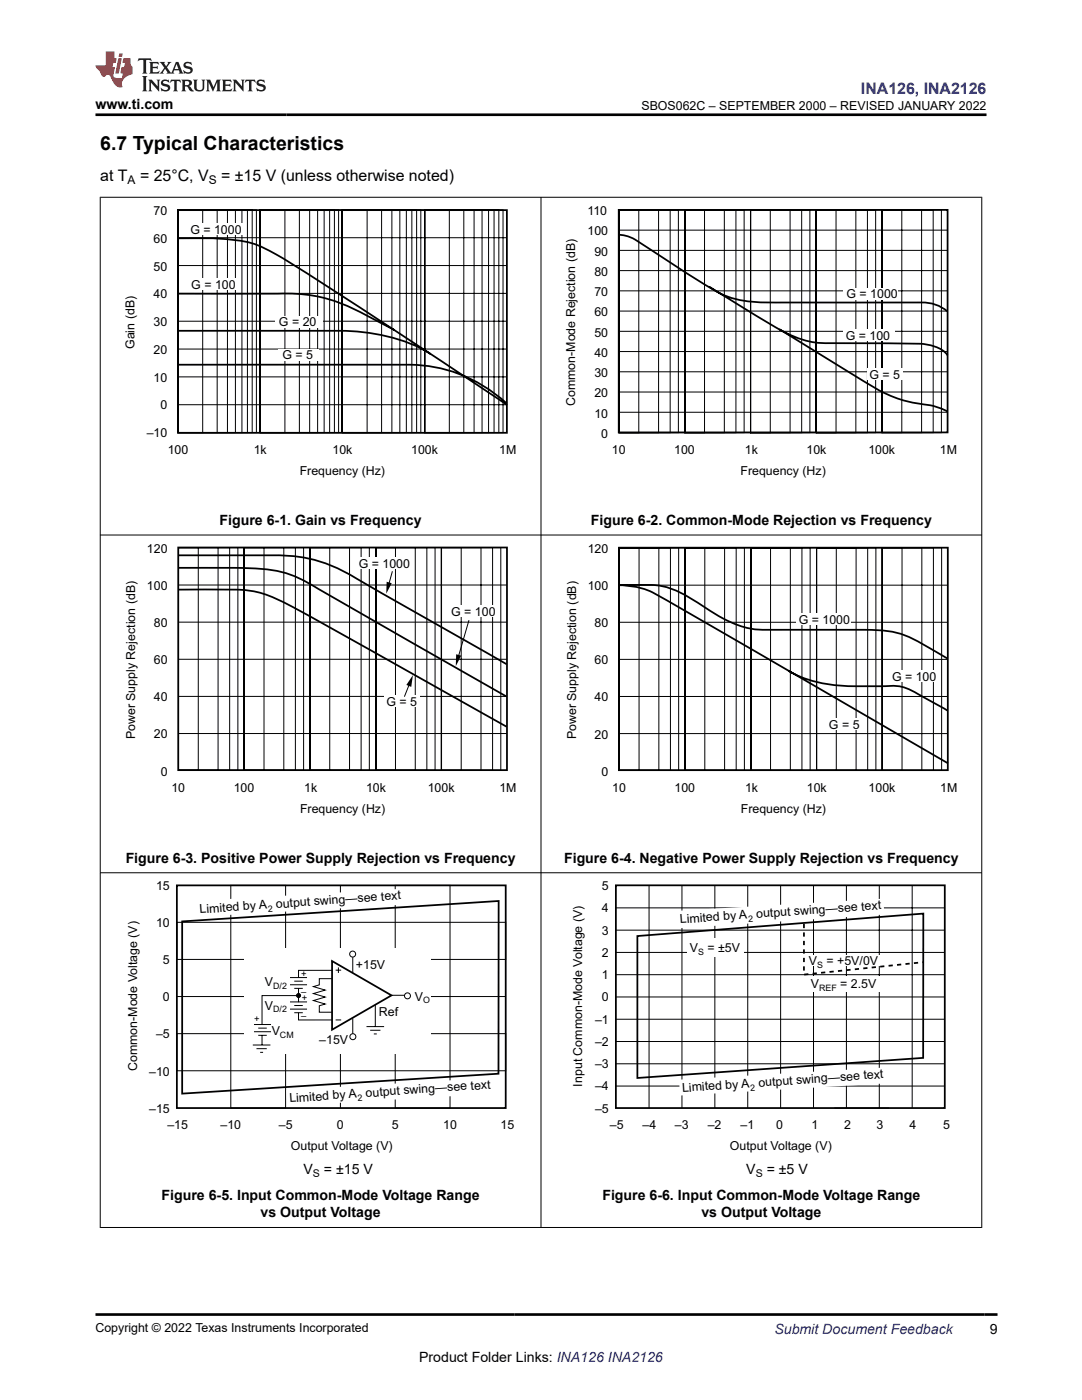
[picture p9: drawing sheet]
<svg xmlns="http://www.w3.org/2000/svg" width="216mm" height="279mm" viewBox="0 0 216 279" stroke-linecap="round" stroke-linejoin="round" font-family="sans-serif">
<defs><g id="words">
<text font-size="3.9" x="20" y="29.9">6.7 Typical Characteristics</text>
<text font-size="3.2" fill="#00f" x="171.8" y="18.7">INA126, INA2126</text>
<g font-size="3.2">
<text x="20" y="36.1">at T</text>
<text x="27.9" y="36.1">= 25°C, V</text>
<text x="44.1" y="36.1">= ±15 V (unless otherwise noted)</text>
</g>
<g font-size="2.8">
<text x="19" y="21.8">www.ti.com</text>
<text x="43.8" y="104.8">Figure 6-1. Gain vs Frequency</text>
<text x="117.9" y="104.8">Figure 6-2. Common-Mode Rejection vs Frequency</text>
<text x="25.1" y="172.2">Figure 6-3. Positive Power Supply Rejection vs Frequency</text>
<text x="112.6" y="172.2">Figure 6-4. Negative Power Supply Rejection vs Frequency</text>
<text x="32.3" y="239.6">Figure 6-5. Input Common-Mode Voltage Range</text>
<text x="60.6" y="234.4">V</text>
<text x="64.6" y="234.4">= ±15 V</text>
<text x="120.2" y="239.6">Figure 6-6. Input Common-Mode Voltage Range</text>
<text x="148.9" y="234.4">V</text>
<text x="153" y="234.4">= ±5 V</text>
<text x="52" y="243">vs Output Voltage</text>
<text x="140" y="243">vs Output Voltage</text>
<text x="197.5" y="266.1">9</text>
<text x="83.6" y="271.7">Product Folder Links: INA126 INA2126</text>
</g>
<text font-size="2.8" fill="#00f" x="154.5" y="266.2">Submit Document Feedback</text>
<g font-size="2.5">
<text x="128" y="21.9">SBOS062C – SEPTEMBER 2000 – REVISED JANUARY 2022</text>
<text x="30.6" y="42.9">70</text>
<text x="38" y="46.7">G = 1000</text>
<text x="117.2" y="42.9">110</text>
<text x="117.2" y="47">100</text>
<text x="30.6" y="48.5">60</text>
<text x="118.6" y="51">90</text>
<text x="30.6" y="54">50</text>
<text x="30.6" y="59.6">40</text>
<text x="38.2" y="57.6">G = 100</text>
<text x="118.6" y="55.1">80</text>
<text x="118.6" y="59.1">70</text>
<text x="168.9" y="59.6">G = 1000</text>
<text x="30.6" y="65.1">30</text>
<text x="55.7" y="65.1">G = 20</text>
<text x="118.6" y="63.1">60</text>
<text x="26.8" y="69.7" transform="rotate(-90 26.8 69.7)">Gain (dB)</text>
<text x="30.6" y="70.6">20</text>
<text x="56.4" y="71.7">G = 5</text>
<text x="118.6" y="67.2">50</text>
<text x="118.6" y="71.2">40</text>
<text x="168.8" y="67.8">G = 100</text>
<text x="30.6" y="76.2">10</text>
<text x="118.6" y="75.3">30</text>
<text x="173.5" y="75.7">G = 5</text>
<text x="32" y="81.7">0</text>
<text x="114.8" y="81" transform="rotate(-90 114.8 81)">Common-Mode Rejection (dB)</text>
<text x="118.6" y="79.3">20</text>
<text x="118.6" y="83.3">10</text>
<text x="29.3" y="87.2">–10</text>
<text x="120" y="87.4">0</text>
<text x="33.5" y="90.6">100</text>
<text x="50.6" y="90.6">1k</text>
<text x="59.8" y="94.8">Frequency (Hz)</text>
<text x="66.3" y="90.6">10k</text>
<text x="82.1" y="90.6">100k</text>
<text x="99.6" y="90.6">1M</text>
<text x="122.1" y="90.6">10</text>
<text x="134.5" y="90.6">100</text>
<text x="147.8" y="94.8">Frequency (Hz)</text>
<text x="148.6" y="90.6">1k</text>
<text x="160.9" y="90.6">10k</text>
<text x="173.3" y="90.6">100k</text>
<text x="187.6" y="90.6">1M</text>
<text x="29.3" y="110.3">120</text>
<text x="71.6" y="113.4">G = 1000</text>
<text x="117.3" y="110.4">120</text>
<text x="29.3" y="117.7">100</text>
<text x="117.3" y="117.8">100</text>
<text x="30.7" y="125.1">80</text>
<text x="90" y="122.9">G = 100</text>
<text x="118.7" y="125.2">80</text>
<text x="159.4" y="124.6">G = 1000</text>
<text x="30.7" y="132.6">60</text>
<text x="118.7" y="132.6">60</text>
<text x="178" y="135.8">G = 100</text>
<text x="30.7" y="140">40</text>
<text x="77.1" y="140.8">G = 5</text>
<text x="118.7" y="140">40</text>
<text x="27" y="147.5" transform="rotate(-90 27 147.5)">Power Supply Rejection (dB)</text>
<text x="30.7" y="147.4">20</text>
<text x="115" y="147.6" transform="rotate(-90 115 147.6)">Power Supply Rejection (dB)</text>
<text x="118.7" y="147.4">20</text>
<text x="165.4" y="145.4">G = 5</text>
<text x="32.1" y="154.8">0</text>
<text x="120" y="154.8">0</text>
<text x="34.2" y="158">10</text>
<text x="46.6" y="158">100</text>
<text x="60.7" y="158">1k</text>
<text x="73" y="158">10k</text>
<text x="85.4" y="158">100k</text>
<text x="99.6" y="158">1M</text>
<text x="122.2" y="158">10</text>
<text x="134.6" y="158">100</text>
<text x="148.7" y="158">1k</text>
<text x="161" y="158">10k</text>
<text x="173.3" y="158">100k</text>
<text x="187.6" y="158">1M</text>
<text x="59.9" y="162.2">Frequency (Hz)</text>
<text x="147.8" y="162.2">Frequency (Hz)</text>
<text x="31.1" y="177.6">15</text>
<text x="120.1" y="177.6">5</text>
<text x="31.1" y="185">10</text>
<text x="39.9" y="182.3" transform="rotate(-4 39.9 182.3)">Limited by A</text>
<text x="55.1" y="181.2" transform="rotate(-4 55.1 181.2)">output swing—see text</text>
<text x="120.1" y="182.1">4</text>
<text x="135.7" y="184.3" transform="rotate(-4 135.7 184.3)">Limited by A</text>
<text x="151" y="183.2" transform="rotate(-4 151 183.2)">output swing—see text</text>
<text x="120.1" y="186.5">3</text>
<text x="120.1" y="190.9">2</text>
<text x="137.7" y="189.9">V</text>
<text x="141.2" y="189.9">= ±5V</text>
<text x="32.5" y="192.4">5</text>
<text x="52.9" y="196.7">V</text>
<text x="71" y="193.4">+15V</text>
<text x="120.1" y="195.4">1</text>
<text x="161.4" y="192.5">V</text>
<text x="161.8" y="197.1">V</text>
<text x="164.9" y="192.5">= +5V/0V</text>
<text x="167.6" y="197.1">= 2.5V</text>
<text x="32.5" y="199.8">0</text>
<text x="52.9" y="201.5">V</text>
<text x="75.6" y="202.8">Ref</text>
<text x="82.8" y="199.7">V</text>
<text x="120.1" y="199.8">0</text>
<text x="31.1" y="207.2">–5</text>
<text x="54.2" y="206.6">V</text>
<text x="63.7" y="208.4">–15V</text>
<text x="118.7" y="204.3">–1</text>
<text x="118.7" y="208.7">–2</text>
<text x="27.4" y="213.8" transform="rotate(-90 27.4 213.8)">Common-Mode Voltage (V)</text>
<text x="29.8" y="214.7">–10</text>
<text x="118.7" y="213.2">–3</text>
<text x="57.8" y="220" transform="rotate(-4 57.8 220)">Limited by A</text>
<text x="73" y="218.9" transform="rotate(-4 73 218.9)">output swing—see text</text>
<text x="116.2" y="216.8" transform="rotate(-90 116.2 216.8)">Input Common-Mode Voltage (V)</text>
<text x="118.7" y="217.6">–4</text>
<text x="136.2" y="217.9" transform="rotate(-4 136.2 217.9)">Limited by A</text>
<text x="151.4" y="216.9" transform="rotate(-4 151.4 216.9)">output swing—see text</text>
<text x="29.8" y="222.1">–15</text>
<text x="33.4" y="225.4">–15</text>
<text x="44" y="225.4">–10</text>
<text x="55.7" y="225.4">–5</text>
<text x="67.2" y="225.4">0</text>
<text x="78.2" y="225.4">5</text>
<text x="88.4" y="225.4">10</text>
<text x="99.9" y="225.4">15</text>
<text x="118.7" y="222.1">–5</text>
<text x="121.7" y="225.4">–5</text>
<text x="128.2" y="225.4">–4</text>
<text x="134.7" y="225.4">–3</text>
<text x="141.2" y="225.4">–2</text>
<text x="147.8" y="225.4">–1</text>
<text x="154.9" y="225.4">0</text>
<text x="161.9" y="225.4">1</text>
<text x="168.4" y="225.4">2</text>
<text x="174.9" y="225.4">3</text>
<text x="181.5" y="225.4">4</text>
<text x="188.2" y="225.4">5</text>
<text x="58.1" y="229.6">Output Voltage (V)</text>
<text x="145.7" y="229.6">Output Voltage (V)</text>
<text x="19" y="265.9">Copyright © 2022 Texas Instruments Incorporated</text>
</g>
<g font-size="2.4">
<text x="25.5" y="36.7">A</text>
<text x="41.7" y="36.7">S</text>
</g>
<g font-size="2.1">
<text x="62.4" y="234.9">S</text>
<text x="150.8" y="234.9">S</text>
</g>
<g font-size="1.9">
<text x="60.1" y="195">+</text>
<text x="50.7" y="203.9">+</text>
<text x="60.1" y="198.6">–</text>
<text x="60.1" y="203.4">–</text>
<text x="60.2" y="199.8">+</text>
</g>
<g font-size="1.8">
<text x="53.5" y="182" transform="rotate(-4 53.5 182)">2</text>
<text x="149.3" y="184" transform="rotate(-4 149.3 184)">2</text>
<text x="139.3" y="190.6">S</text>
<text x="54.5" y="197.3">D/2</text>
<text x="163.1" y="193.2">S</text>
<text x="163.4" y="197.8">REF</text>
<text x="54.5" y="202">D/2</text>
<text x="84.4" y="200.2">O</text>
<text x="55.9" y="207.1">CM</text>
<text x="71.4" y="219.8" transform="rotate(-4 71.4 219.8)">2</text>
<text x="149.8" y="217.7" transform="rotate(-4 149.8 217.7)">2</text>
</g>
</g></defs>
<path d="M35.5 41.9h65.6v44.5h-65.6z" fill="none" stroke="#000" stroke-width=".35"/>
<g fill="none" stroke="#000" stroke-width=".2">
<path d="M35.5 41.9h4.9v44.4h-4.9zM35.5 41.9h7.8v44.4h-7.8zM35.5 41.9h9.9v44.4h-9.9zM35.5 41.9h11.5v44.4h-11.5zM35.5 41.9h12.8v44.4h-12.8zM35.5 41.9h13.9v44.4h-13.9zM35.5 41.9h14.8v44.4h-14.8zM35.5 41.9h15.7v44.4h-15.7zM35.5 47.4h65.6M35.5 53h65.6M35.5 58.6h65.6M51.9 41.9h16.4v44.4h-16.4z"/>
<path d="M51.9 41.9h4.9v44.4h-4.9zM51.9 41.9h7.8v44.4h-7.8zM51.9 41.9h9.9v44.4h-9.9zM51.9 41.9h11.5v44.4h-11.5zM51.9 41.9h12.8v44.4h-12.8zM51.9 41.9h13.9v44.4h-13.9zM51.9 41.9h14.8v44.4h-14.8zM51.9 41.9h15.7v44.4h-15.7zM68.3 41.9h16.4v44.4h-16.4zM68.3 41.9h5v44.4h-5zM68.3 41.9h7.8v44.4h-7.8zM68.3 41.9h9.9v44.4h-9.9z"/>
<path d="M68.3 41.9h11.5v44.4h-11.5zM68.3 41.9h12.8v44.4h-12.8zM68.3 41.9h13.9v44.4h-13.9zM68.3 41.9h14.8v44.4h-14.8zM68.3 41.9h15.7v44.4h-15.7zM84.7 41.9h5v44.4h-5zM84.7 41.9h7.8v44.4h-7.8zM84.7 41.9h9.9v44.4h-9.9zM84.7 41.9h11.5v44.4h-11.5zM84.7 41.9h12.8v44.4h-12.8zM84.7 41.9h13.9v44.4h-13.9zM84.7 41.9h14.8v44.4h-14.8z"/>
<path d="M84.7 41.9h15.7v44.4h-15.7zM35.5 64.1h65.6M35.5 69.7h65.6M35.5 75.2h65.6M35.5 80.8h65.6"/>
</g>
<g fill="#fff">
<path d="M36.7 44.6h11.7v2.3h-11.7z"/>
<path d="M36.7 55.5h11v2.3h-11z"/>
<path d="M55 63h9.5v2.3h-9.5z"/>
<path d="M55.5 69.6h8.2v2.3h-8.2z"/>
</g>
<path d="M35.6 47.6h2.4a49.9 49.9 0 0 1 12.2 .9 47.9 47.9 0 0 1 10.6 5.7l20.3 13.3 20.1 13.3M35.6 58.6h17.2a44.5 44.5 0 0 1 12.6 1.1 58.2 58.2 0 0 1 11.8 5.4l1.5 .7M123.5 41.9h65.6v44.4h-65.6zM123.5 46.9a7.7 7.7 0 0 1 4.6 1.8l6.3 4.1a93.4 93.4 0 0 0 10.3 6.2 31.5 31.5 0 0 0 11.9 1.4h20.5a51.2 51.2 0 0 1 8.9 .2l1.3 .4 1.8 1.2M141.5 57.2l6.4 4a90.2 90.2 0 0 0 10.9 6.1 18 18 0 0 0 8.2 1.2h12a23.1 23.1 0 0 1 7.5 .7 4.7 4.7 0 0 1 2.6 1.7M35.5 66h27.9a48.6 48.6 0 0 1 16.5 1.9l1.3 .4a22.6 22.6 0 0 1 4.7 2.4M35.5 72.8h39.6a59 59 0 0 1 12.3 .6 29.4 29.4 0 0 1 13.7 7.1M155.5 65.7l12.4 7.7a63.5 63.5 0 0 0 11.1 6.1 36.1 36.1 0 0 0 7 1.5l2 .6 1.1 .6" fill="none" stroke="#000" stroke-width=".35"/>
<g fill="none" stroke="#000" stroke-width=".2">
<path d="M123.5 45.9h65.6M123.5 50h65.6M123.5 54h65.6M123.5 58h65.6M123.5 41.9h4v44.4h-4zM123.5 41.9h7.9v44.4h-7.9zM123.5 41.9h10.2v44.4h-10.2zM123.5 41.9h11.9v44.4h-11.9zM123.5 41.9h13.1v44.4h-13.1zM136.6 41.9h4v44.4h-4zM136.6 41.9h7.9v44.4h-7.9zM136.6 41.9h11.9v44.4h-11.9z"/>
<path d="M136.6 41.9h10.2v44.4h-10.2zM136.6 41.9h13.2v44.4h-13.2zM136.6 41.9v44.3M149.8 41.9h3.9v44.4h-3.9zM149.8 41.9h7.9v44.4h-7.9zM149.8 41.9h10.2v44.4h-10.2zM149.8 41.9h11.8v44.4h-11.8zM149.8 41.9h13.1v44.4h-13.1zM149.8 41.9v44.3M162.9 41.9h3.9v44.4h-3.9zM162.9 41.9h7.9v44.4h-7.9zM162.9 41.9h10.2v44.4h-10.2z"/>
<path d="M162.9 41.9h11.8v44.4h-11.8zM162.9 41.9h13.1v44.4h-13.1zM162.9 41.9v44.3M176 41.9h3.9v44.4h-3.9zM176 41.9h7.9v44.4h-7.9zM176 41.9h10.2v44.4h-10.2zM176 41.9h11.8v44.4h-11.8zM176 41.9v44.3M123.5 62.1h65.6M123.5 66.1h65.6M123.5 70.2h65.6M123.5 74.2h65.6"/>
<path d="M123.5 78.2h65.6M123.5 82.3h65.6"/>
</g>
<g fill="#fff">
<path d="M168.4 57.4h10.8v2.3h-10.8z"/>
<path d="M168.3 65.7h10.3v2.3h-10.3z"/>
<path d="M173.1 73.5h7.1v2.3h-7.1z"/>
</g>
<g fill="none" stroke="#000" stroke-width=".2">
<path d="M35.6 116.8h65.6M35.6 109.3h4v44.4h-4zM35.6 109.3h7.9v44.4h-7.9zM35.6 109.3h10.2v44.4h-10.2zM35.6 109.3h11.9v44.4h-11.9zM35.6 109.3h13.1v44.4h-13.1zM48.7 109.3h4v44.4h-4zM48.7 109.3h7.9v44.4h-7.9zM48.7 109.3h10.2v44.4h-10.2zM48.7 109.3h11.9v44.4h-11.9zM48.7 109.3h13.2v44.4h-13.2zM48.7 109.3v44.3"/>
<path d="M61.8 109.3h4v44.4h-4zM61.8 109.3h7.9v44.4h-7.9zM61.9 109.3h10.2v44.4h-10.2zM61.9 109.3h11.8v44.4h-11.8zM61.9 109.3h13.1v44.4h-13.1zM61.9 109.3v44.3M75 109.3h3.9v44.4h-3.9zM75 109.3h7.9v44.4h-7.9zM75 109.3h10.2v44.4h-10.2zM75 109.3h11.8v44.4h-11.8zM75 109.3h13.1v44.4h-13.1zM75 109.3v44.3"/>
<path d="M88.1 109.3h3.9v44.4h-3.9zM88.1 109.3h7.9v44.4h-7.9zM88.1 109.3h10.2v44.4h-10.2zM88.1 109.3h11.8v44.4h-11.8zM88.1 109.3v44.3M35.6 124.2h65.6M35.6 131.6h65.6M35.6 139h65.6M35.6 146.4h65.6"/>
</g>
<path d="M35.6 109.3h65.6v44.4h-65.6z" fill="none" stroke="#000" stroke-width=".35"/>
<g fill="#fff">
<path d="M71 111.3h10.9v2.3h-10.9z"/>
<path d="M89.5 120.8h10.3v2.3h-10.3z"/>
<path d="M76.7 138.7h7.1v2.3h-7.1z"/>
</g>
<path d="M35.5 110.8h17.1a30.2 30.2 0 0 1 19.2 5.1l29.3 16.7M35.5 117.7l6.3-.1a36.8 36.8 0 0 1 10.2 .7 68 68 0 0 1 12.5 6.2l36.6 20.5M35.6 113.3h8.8a52.2 52.2 0 0 1 12.3 1 34.4 34.4 0 0 1 8.1 4l36.2 20.7M123.5 109.3h65.6v44.4h-65.6z" fill="none" stroke="#000" stroke-width=".35"/>
<g fill="none" stroke="#000" stroke-width=".2">
<path d="M78.3 114l-.9 3.1M123.5 116.8h65.6M123.6 109.3h3.9v44.4h-3.9zM123.6 109.3h7.9v44.4h-7.9zM123.6 109.3h10.2v44.4h-10.2zM123.6 109.3h11.8v44.4h-11.8zM123.6 109.3h13.1v44.4h-13.1zM136.7 109.3h3.9v44.4h-3.9zM136.7 109.3h7.9v44.4h-7.9zM136.7 109.3h10.2v44.4h-10.2zM136.7 109.3h11.8v44.4h-11.8zM136.7 109.3h13.1v44.4h-13.1z"/>
<path d="M136.7 109.3v44.3M149.8 109.3h4v44.4h-4zM149.8 109.3h7.9v44.4h-7.9zM149.8 109.3h10.2v44.4h-10.2zM149.8 109.3h11.9v44.4h-11.9zM149.8 109.3h13.1v44.4h-13.1zM149.9 109.3v44.3M162.9 109.3h4v44.4h-4zM162.9 109.3h7.9v44.4h-7.9zM162.9 109.3h10.2v44.4h-10.2zM162.9 109.3h11.9v44.4h-11.9zM162.9 109.3h13.1v44.4h-13.1z"/>
<path d="M163 109.3v44.3M176 109.3h4v44.4h-4zM176 109.3h7.9v44.4h-7.9zM176 109.3h10.3v44.4h-10.3zM176 109.3h11.9v44.4h-11.9zM176.1 109.3v44.3M81.9 136l-1.2 3M93.6 123.8l-2.3 7.8M123.5 124.2h65.6M123.5 131.6h65.6M123.5 139h65.6M123.5 146.4h65.6"/>
</g>
<path d="M77.2 116.1l1 .3-1.1 2.1zM82.4 134.7l-.3 2.4-1-.4zM91 130.6l1 .2-1.1 2.1z" fill="#000"/>
<g fill="#fff">
<path d="M158.8 122.4h10.9v2.3h-10.9z"/>
<path d="M177.5 133.7h10.3v2.3h-10.3z"/>
<path d="M165 143.3h7.1v2.3h-7.1z"/>
</g>
<path d="M123.5 116.7h1.2a43.8 43.8 0 0 1 7.8 .4 28.8 28.8 0 0 1 8.7 4.5 20.8 20.8 0 0 0 10.5 4.1h16.8a68.6 68.6 0 0 1 9.5 .4 21.6 21.6 0 0 1 7.8 3.4l3.3 1.9M123.6 116.8a15.4 15.4 0 0 1 8.4 2.4l57.2 33.1M157.4 133.9a24.9 24.9 0 0 0 13.4 3.1h4.5a14 14 0 0 1 5.8 .4l8 4.4M35.3 176.7h65.6v44.4h-65.6z" fill="none" stroke="#000" stroke-width=".35"/>
<path d="M46.1 176.7h10.9v44.4h-10.9zM67.9 176.7v44.4M78.9 176.7h10.9v44.4h-10.9zM35.3 184.1h65.6v7.4h-65.6zM35.3 198.9h65.6M35.3 206.3h65.6v7.4h-65.6z" fill="none" stroke="#000" stroke-width=".2"/>
<path d="M48.8 189.2h37.2v21.1h-37.2z" fill="#fff"/>
<circle cx="59.6" cy="198.7" r=".4" fill="#000"/>
<g fill="none" stroke="#000" stroke-width=".2">
<path d="M66.2 195.3h-2.5v1.3l-1.2 .3 2.4 .7-2.4 .7 2.4 .7-2.4 .7 2.4 .7-1.2 .3v1.3h2.5M66.3 193.6l-6.7 .1v1.4M67 193.6h1.1M67.5 193.1v1.1M78.1 198.6h2.7M67 203.6h1.1M73.1 204.9h3.5M73.9 205.6h2M74.6 206.3h.6M74.9 200.6v4.3"/>
<circle cx="59.6" cy="198.7" r=".4"/>
</g>
<path d="M66.3 191.8l11.8 6.9-11.8 6.8z" fill="none" stroke="#000" stroke-width=".35"/>
<circle cx="81.3" cy="198.7" r=".6" fill="#fff"/>
<g fill="none" stroke="#000" stroke-width=".2">
<path d="M57.9 200h3.4M57.9 195.1h3.4M57.9 196.5h3.4M58.7 195.8h1.7M58.7 197.3h1.7M59.6 198.7h-7.3v5.8M59.6 197.3v2.7M50.4 208.6h3.6M50.7 204.5h3.4M50.7 205.9h3.4M51.2 209.3h2M51.5 206.6h1.7"/>
<path d="M51.5 205.2h1.7M51.9 210h.6M52.3 206.6v1.9M57.9 201.4h3.4M58.7 200.7h1.7M58.7 202.1h1.7M59.6 202.1v1.5h6.7M70.4 203.2v3.1"/>
<circle cx="81.3" cy="198.7" r=".6"/>
</g>
<circle cx="70.4" cy="206.9" r=".6" fill="#fff"/>
<g fill="none" stroke="#000" stroke-width=".2">
<path d="M70.4 191v3.2"/>
<circle cx="70.4" cy="206.9" r=".6"/>
</g>
<circle cx="70.4" cy="190.4" r=".6" fill="#fff"/>
<circle cx="70.4" cy="190.4" r=".6" fill="none" stroke="#000" stroke-width=".2"/>
<path d="M36.4 183.9l63.1-4.1v34.5l-63.1 4z" fill="none" stroke="#000" stroke-width=".35"/>
<g fill="#fff">
<path d="M39.2 179.8l41.2-2.4 .2 3.1-41.2 2.5z"/>
<path d="M57.1 217.5l41.2-2.4 .2 3.2-41.2 2.4z"/>
</g>
<path d="M122.9 176.7h65.6v44.4h-65.6zM127.2 186.8l57-4.5v28.8l-57 4z" fill="none" stroke="#000" stroke-width=".35"/>
<g fill="none" stroke="#000" stroke-width=".2">
<path d="M129.5 176.7v44.4M136.1 176.7v44.4M142.6 176.7v44.4M149.2 176.7v44.4M155.8 176.7v44.4M162.3 176.7v44.4M168.9 176.7v44.4M175.5 176.7v44.4M182 176.7v44.4M122.9 181.2h65.6M122.9 185.6h65.6M122.9 190.1h65.6"/>
<path d="M122.9 194.5h65.6M122.9 199h65.6M122.9 203.4h65.6M122.9 207.9h65.6M122.9 212.3h65.6M122.9 216.7h65.6M166.5 221.1h10.9"/>
</g>
<path d="M160.4 184.4v10.1l23.8-2.5" fill="none" stroke="#000" stroke-width=".35" stroke-dasharray=".8 .8" stroke-linecap="butt"/>
<g fill="#fff">
<path d="M135.1 181.8l41.2-2.5 .2 3.2-41.3 2.8z"/>
<path d="M135.5 215.5l41.2-2.5 .2 3.2-41.2 2.4z"/>
<path d="M137.1 187.3h11.3v3.7h-11.3z"/>
<path d="M160.9 190.6h14.7v2h-14.7z"/>
<path d="M160.9 194.9h14.7v3.1h-14.7z"/>
</g>
<path d="M19.9 39.4h176.1M20 39.3v205.7M107.9 39.3v205.7M195.9 39.3v205.7M19.9 106.8h176.1M19.9 174.2h176.1M19.9 245h176.1" fill="none" stroke="#000" stroke-width=".2"/>
<path d="M27.7 11.6l-.2 .6 .5-.2h.6v.1v2.2l-.2 .4h1l-.2-.4v-2.2v-.1h.5l.5 .2-.1-.6zM29.8 12.4l.2 .3v1.6l-.2 .4h1.9l.1-.6a1.08 1.08 0 0 1-1.3 .2v-.7h.6l.4 .2v-.7l-.4 .2h-.6v-.5l.2-.2a1 1 0 0 1 1 .3l-.1-.5zM31.8 12.4l1 1.1-1 1.2h.9l-.2-.2 .4-.8 .5 .8-.2 .2h1.6l-.2-.2 .1-.5h1l.1 .5-.1 .2h.9l-.2-.4-.8-1.9h-.5l-1 2.1-.8-1.1 .9-1h-.8l.2 .2-.5 .6-.3-.6 .1-.2zM35.2 12.8l.4 1h-.8zM36.8 12.5a.65 .65 0 0 0-.2 .7 .65 .65 0 0 0 .6 .5l.7 .1 .1 .3a.79 .79 0 0 1-.7 .4 .79 .79 0 0 1-.7-.5l.1 .7 .2-.1a.93 .93 0 0 0 1.1 0 .93 .93 0 0 0 .4-.9 1.46 1.46 0 0 0-1.2-.6l-.1-.3a1.09 1.09 0 0 1 1.2 .2l-.2-.6-.1 .1-.6-.2zM28.4 15.2l.2 .4v2.2l-.2 .4h1l-.2-.4v-2.2l.2-.4zM29.6 15.9l.2 .4v1.5l-.2 .4h.8l-.3-.4v-1.3l1.7 1.8v-2l.2-.4h-.8l.2 .2 .1 1.1-1.2-1.3zM32.3 16a.65 .65 0 0 0-.2 .8 .65 .65 0 0 0 .7 .4l.6 .2 .1 .2a.79 .79 0 0 1-.7 .4 .79 .79 0 0 1-.7-.5l.1 .7 .2-.1a.93 .93 0 0 0 1.1 .1 .93 .93 0 0 0 .4-1 1.46 1.46 0 0 0-1.2-.5l-.1-.4a1.09 1.09 0 0 1 1.2 .2l-.2-.6-.1 .1-.6-.1zM34.1 15.9l-.1 .6a.63 .63 0 0 1 .7-.3l.1 1.6-.3 .4h1l-.2-.4v-1.6a.66 .66 0 0 1 .8 .3l-.1-.6zM36.2 15.9l.2 .4v1.5l-.2 .4h.9l-.2-.2v-.7h.5l.1 .2a.79 .79 0 0 0 1.2 .6l-1-.9a.61 .61 0 0 0 .6-.6 .61 .61 0 0 0-.5-.7zM36.9 16.2h.2a.47 .47 0 0 1 .5 .1 .47 .47 0 0 1 .1 .5l-.2 .1-.6 .1zM38.5 15.9l.2 .2a2.27 2.27 0 0 0 .4 2 1.04 1.04 0 0 0 1.7-.7v-1.3l.2-.2h-.8l.2 .4v1.1a.6 .6 0 0 1-.6 .6 .6 .6 0 0 1-.6-.6v-1.1l.3-.4zM41.1 15.9l.2 .4v1.5l-.2 .4h.7l-.2-.4v-1.4l.9 1.9 .8-1.9v1.4l-.2 .4h1l-.3-.4v-1.5l.3-.4h-.8l-.7 1.5-.7-1.5zM44.3 15.9l.2 .4v1.5l-.2 .4h1.9l.1-.6a1.09 1.09 0 0 1-1.3 .2v-.7h.6l.4 .2v-.6l-.4 .2h-.6v-.6l.2-.1a1.01 1.01 0 0 1 1 .3l-.1-.6zM46.4 15.9l.3 .4v1.5l-.3 .4h.8l-.2-.4v-1.3l1.6 1.8v-2l.2-.4h-.7l.2 .2v1.1l-1.2-1.3zM49 15.9l-.1 .6a.63 .63 0 0 1 .8-.3v1.6l-.3 .4h1l-.2-.4v-1.6a.66 .66 0 0 1 .8 .3l-.1-.6zM51.4 16a.65 .65 0 0 0-.2 .8 .65 .65 0 0 0 .6 .4l.6 .2 .2 .2a.79 .79 0 0 1-.8 .4 .79 .79 0 0 1-.6-.5l.1 .7 .2-.1a.93 .93 0 0 0 1 .1 .93 .93 0 0 0 .5-1 1.46 1.46 0 0 0-1.3-.5l-.1-.4a1.09 1.09 0 0 1 1.3 .2l-.2-.6-.2 .1-.5-.1z" fill="#231f20"/>
<path d="M21.1 10.3v2.7h-2.1l.1 .4 .9 1a.95 .95 0 0 0 .9 .9 .59 .59 0 0 1 .6-.4 .59 .59 0 0 1 .5 .3l.4 .8a1.59 1.59 0 0 0 2.1 1.4 1.61 1.61 0 0 1 1-2.3l1-.3-.1-1.5a1.59 1.59 0 0 1-.4-1.7h-1.4l-.2 .9h.5l-.1 .9h-.5l-.2 .9v.3l.4 .1-.2 .9h-.6a.73 .73 0 0 1-1.1-.7l.3-1.5h-.5l.2-.9h.5l.2-.9h-.5v-1.3zM23.6 11.6l-.6 3.1h.7l.6-3.1zM23.8 10.7l-.1 .6h.7l.1-.6z" fill="#ed1c24"/>
<path d="M19 22.9h177.8M19 262.3h180" fill="none" stroke="#000" stroke-width=".53"/>
<use href="#words"/>
</svg>
